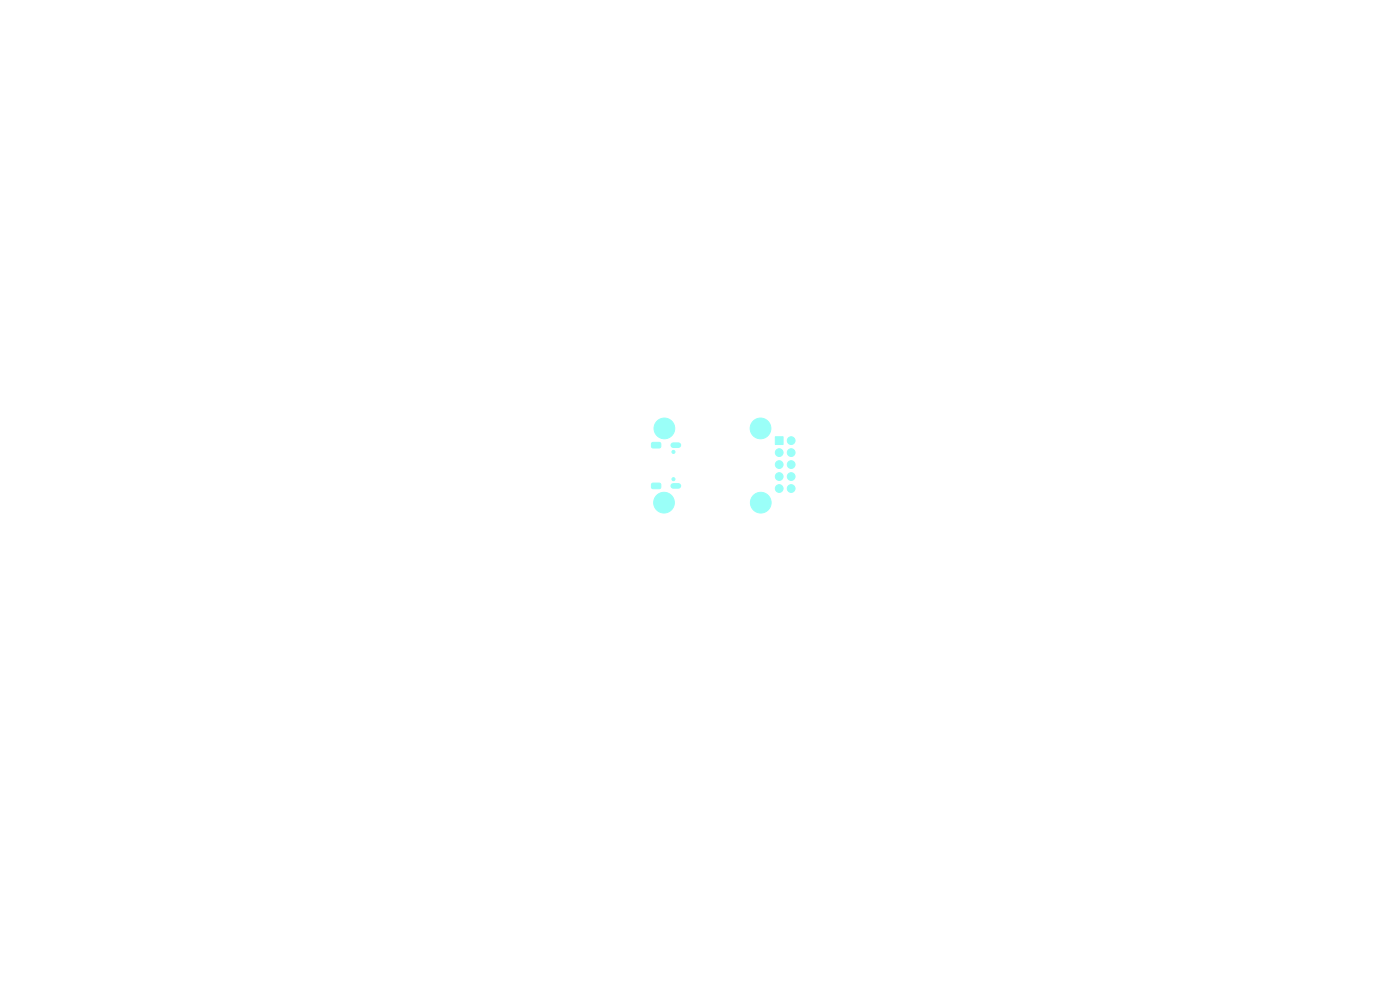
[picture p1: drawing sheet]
<svg xmlns="http://www.w3.org/2000/svg" width="297mm" height="210mm" viewBox="0 0 297 210" stroke-linecap="round" stroke-linejoin="round" font-family="sans-serif">
<g fill="#9afff8" stroke="#9afff8" stroke-width=".21">
<path d="M138.3 94l.2-.2h1.4l.3 .3v.7l-.3 .2h-1.4l-.3-.2z"/>
<path d="M138.3 102.5h1.7l.2 .3-.1 .7-.3 .2-1.5-.1-.1-.3z"/>
<path d="M164.5 92.6h1.6v1.7h-1.6z"/>
<circle cx="142.9" cy="95.9" r=".32"/>
<circle cx="142.9" cy="101.6" r=".32"/>
<circle cx="139.2" cy="106.6" r=".35"/>
<circle cx="139.7" cy="105.5" r=".35"/>
<circle cx="139.7" cy="107.8" r=".35"/>
<circle cx="140.9" cy="105" r=".35"/>
<circle cx="140.9" cy="106.6" r="2.2"/>
<circle cx="140.9" cy="108.3" r=".35"/>
<circle cx="142" cy="105.5" r=".35"/>
<circle cx="142" cy="107.8" r=".35"/>
<circle cx="142.5" cy="106.6" r=".35"/>
<circle cx="159.7" cy="106.6" r=".35"/>
<circle cx="160.2" cy="105.5" r=".35"/>
<circle cx="160.2" cy="107.8" r=".35"/>
<circle cx="161.4" cy="105" r=".35"/>
<circle cx="161.4" cy="106.6" r="2.2"/>
<circle cx="161.4" cy="108.3" r=".35"/>
<circle cx="162.6" cy="105.5" r=".35"/>
<circle cx="162.6" cy="107.8" r=".35"/>
<circle cx="163" cy="106.6" r=".35"/>
<circle cx="167.8" cy="93.5" r=".82"/>
<circle cx="165.3" cy="96" r=".82"/>
<circle cx="167.8" cy="96" r=".82"/>
<circle cx="165.3" cy="98.6" r=".82"/>
<circle cx="167.8" cy="98.6" r=".82"/>
<circle cx="165.3" cy="101.1" r=".82"/>
<circle cx="167.8" cy="101.1" r=".82"/>
<circle cx="165.3" cy="103.6" r=".82"/>
<circle cx="167.8" cy="103.6" r=".82"/>
<circle cx="139.3" cy="90.9" r=".35"/>
<circle cx="139.8" cy="89.7" r=".35"/>
<circle cx="139.8" cy="92" r=".35"/>
<circle cx="140.9" cy="89.2" r=".35"/>
<circle cx="140.9" cy="90.9" r="2.2"/>
<circle cx="140.9" cy="92.5" r=".35"/>
<circle cx="142.1" cy="89.7" r=".35"/>
<circle cx="142.1" cy="92" r=".35"/>
<circle cx="142.6" cy="90.9" r=".35"/>
<circle cx="159.7" cy="90.9" r=".35"/>
<circle cx="160.2" cy="89.7" r=".35"/>
<circle cx="160.2" cy="92" r=".35"/>
<circle cx="161.3" cy="89.2" r=".35"/>
<circle cx="161.3" cy="90.9" r="2.2"/>
<circle cx="161.3" cy="92.5" r=".35"/>
<circle cx="162.5" cy="89.7" r=".35"/>
<circle cx="162.5" cy="92" r=".35"/>
<circle cx="163" cy="90.9" r=".35"/>
</g>
<path d="M142.8 94.4h1.1M142.8 103.1h1.1" fill="none" stroke="#9afff8" stroke-width="1.2"/>
</svg>
